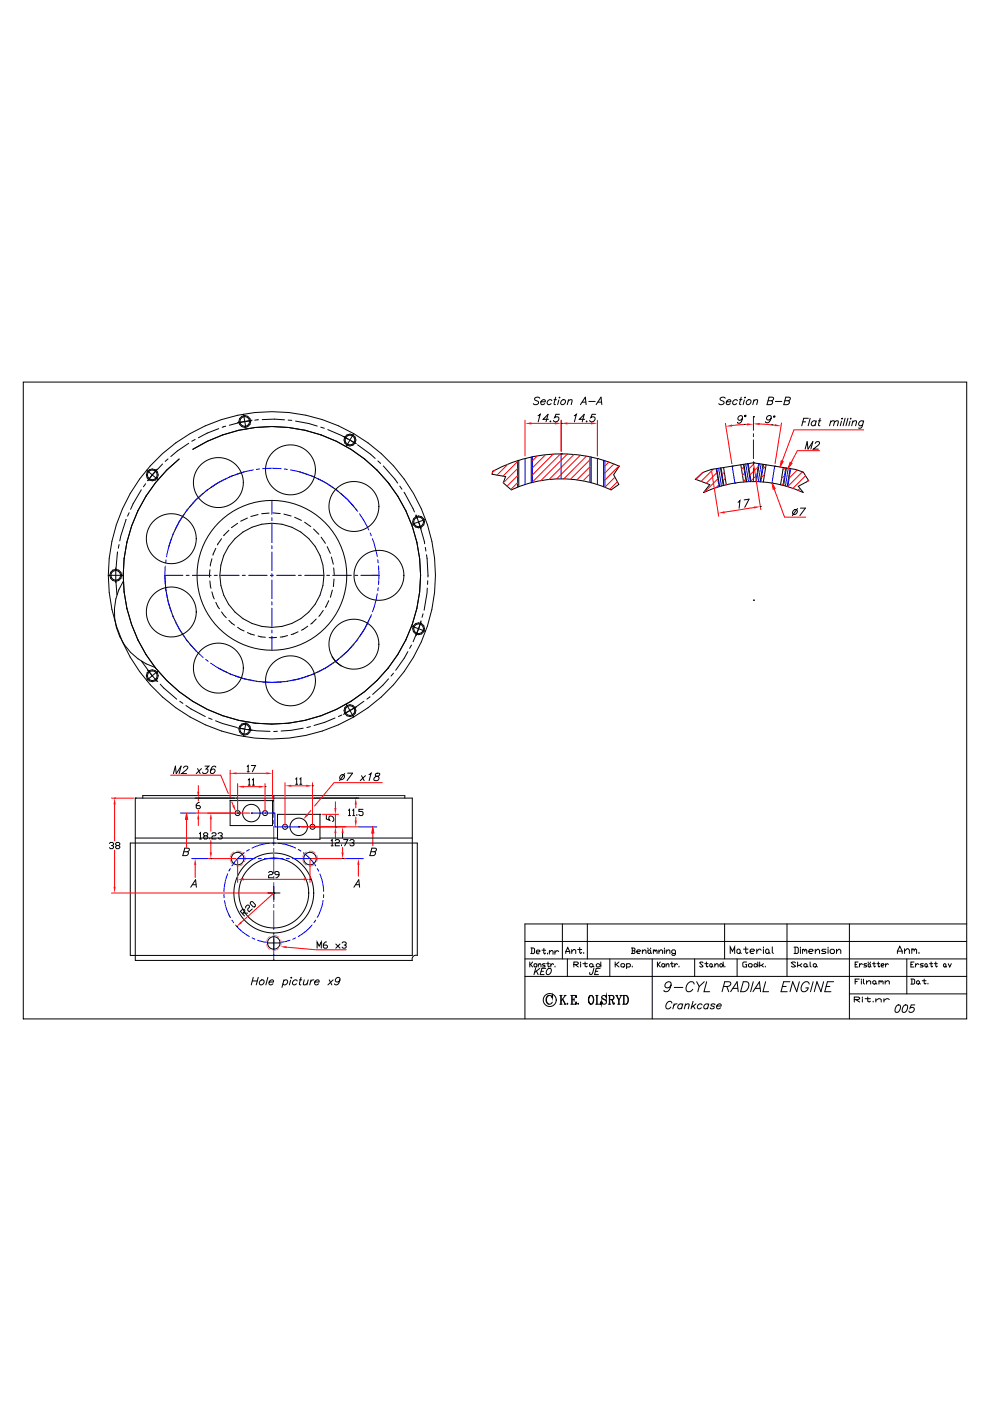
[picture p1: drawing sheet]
<svg xmlns="http://www.w3.org/2000/svg" width="210mm" height="297mm" viewBox="0 0 210 297" stroke-linecap="round" stroke-linejoin="round" font-family="sans-serif">
<g fill="none" stroke="#000" stroke-width=".21">
<path d="M4.9 81h200.1v135h-200.1zM31.1 99.7l2.4 2M33.3 99.5l-2 2.4M34.5 98.4l-2.2 2.3-.9 1.2M35.4 99.7l-2.4 2.6-2 2.9M35.6 97.3l-.6 .5M38 97.3l-2.6 2.4M40 94l-2.4 1.6-1.4 1.2M40.9 95.3a31.5 31.5 0 0 1 45.9 14.6 31.5 31.5 0 0 1-22.1 42.8M41.4 93.2l-.7 .3M46.4 90.9l-2.5 .9-1.8 1M47.9 90.3l-.8 .3"/>
<path d="M51.6 87.8l.6 3.1M53.3 89.2l-2.4 .3-2.3 .6M53.5 89.1l-3.1 .5M54.8 89l-.8 .1M55.6 88.9l2.6-.1 2.1 .2M61.1 89.1h.8M62.7 89.3l2.8 .5 1.8 .5M68 90.5l.8 .3M69.5 91.1l2.9 1.2 1.4 .8M72.9 92.5l2.7 1.6M74.5 93.5l.7 .4M75 91.9a34.7 34.7 0 0 0-52 30.1"/>
<path d="M75 91.9a34.7 34.7 0 0 1 0 60.1M75 91.9l-1.6 2.7M75.8 94.3l2.8 2 1 .9M80.2 97.7l.5 .5M81.3 98.8l3.1 3.6M24.9 117l-.3 3.9M25.3 115.4l-.2 .8M26.7 110.1l-1.3 4.6M26.7 110.1h.1M27.4 108.7l-.3 .7M30 103.8l-2.3 4.2M30.9 102.5l-.5 .7"/>
<path d="M31 105.2a31.6 31.6 0 0 0-4.9 16.8M44.9 118.4l-.3 1.6M45.8 116.2l-.6 1.5M47 114.2l-.9 1.3M48.5 112.4l-1.1 1.2M50.4 110.9l-1.3 .9M51.8 100a22.7 22.7 0 0 0-16.1 16.1M52.5 109.8l-1.5 .7M54.7 109.1l-1.5 .4M57.1 108.8l-1.6 .1M57.9 108.7l1.5 .2M60.2 109l1.6 .4"/>
<path d="M62.5 109.7l1.4 .6M63.5 100a22.8 22.8 0 0 1 12.2 8.1M64.6 110.7l1.3 .9M66.5 112.1l1.1 1.2M68.1 113.9l.9 1.3M69.4 115.9l.7 1.4M70.3 118.1l.4 1.5M82.4 102.4l.3 .4M84.8 103l.4 .7M85.7 104.3l2.2 4.2M88.2 109.3l.3 .7M88.3 109.2l1 2.9"/>
<path d="M88.8 110.7l1.3 4.6M90.2 116l.1 .8M90.3 110.1l-3 1.1M90.5 117.6l.3 4.7M23 122a34.7 34.7 0 0 0 52 30M23 122h3.1M24.6 120.4v3.1M24.6 120.9a1.04 1.04 0 0 0-1.1 1.1 1.04 1.04 0 0 0 1.1 1M24.6 120.9a1.04 1.04 0 0 1 1 1.1 1.04 1.04 0 0 1-1 1M24.6 123l.2 3.1M26.1 122a31.5 31.5 0 0 0 31.6 31.5M26.2 123.2a12.3 12.3 0 0 0 6.7 18.3"/>
<path d="M35 122a22.7 22.7 0 0 0 6.6 16M44.5 123.1l.2 1.6M44.5 120.8v1.5M44.9 125.5l.5 1.5M45.8 127.7l.7 1.4M47 129.7l1 1.2M48.5 131.5l1.2 1M50.4 133l1.4 .8M52.5 134.1l1.5 .5M54.7 134.8l1.6 .3M58.7 135.1l-1.6 .1M61 134.7l-1.6 .4"/>
<path d="M63.2 133.9l-1.4 .6M65.3 132.8l-1.4 .8M67.1 131.2l-1.2 1.1M68.6 129.4l-1 1.3M69.7 127.3l-.7 1.4M70.4 139.2l.9 1.1 1.1 .9M70.5 125.1l-.4 1.5M70.8 120.4l.1 1.6M70.8 122.7l-.1 1.6M78.6 130.7a22.7 22.7 0 0 1-32.3 10.9M78.8 122h1.6M86.5 138.1l-.8 1.4-1.8 2.6"/>
<path d="M87.3 136.7l-.4 .7M87.3 132.7l3 1.1M89.3 131.6l-1.7 4.4M89.3 131.8l-1 3M89.7 130.1l-.2 .8M90.6 124.7l-.6 4.6M90.7 123.1v.8M30 140.1l2.4 3.2M31.3 142l2 2.4M32.9 143.9l.5 .6M33.5 142.2l-2.4 2.1M34 145l3.5 3.2"/>
<path d="M38.1 148.7l.7 .4M39.4 149.5l4.1 2.4M44.3 152.2l.7 .3M45.7 152.8l1.5 .6 3 .8M50.4 154.3l3.1 .5M51 154.4l.8 .1M52.2 153l-.6 3.1M52.6 154.6l1.8 .3 2.9 .1M58.8 155l-.7 .1M64.3 154.4l-2.6 .4-2.1 .2M64.7 152.7l-3.5 .6-3.5 .2M65.9 154l-.8 .2"/>
<path d="M71.1 152.2l-2.2 .9-2.3 .7M72.5 151.6l-.7 .3M73.4 149.3l1.6 2.7M75.6 149.8l-2.7 1.6M77.2 148.7l-1.7 1.2-2.3 1.3M78.5 147.7l-.7 .5M82.4 143.9l-1.2 1.4-2.2 1.9M83.5 142.7l-.6 .6M28.7 169.2h58.8v33.3h-59.9v-23.8h60.9v23.8h-.4l-.5 .2-.2 .4 .1 .5h-58.8zM28.7 177.6h30.2M48.8 169.7h9v5.3h-9zM53.3 172.4h.1"/>
<path d="M58.1 168.6h-27.8v.6M58.9 172.6h9v5.3h-9zM63.4 175.3h.1M85.9 168.6v.6M56.8 199.9h2.6M56.8 189.3h2.6M58.1 188v2.6M58.1 198.6v2.6M111.3 199.6h93.7M119.3 195.9v7.4M124.6 195.9v7.4M153.7 195.9v7.4"/>
<path d="M166.9 195.9v11.1M180.2 195.9v20.1M205 195.9h-93.7v20.1M111.3 203.3h93.7M111.3 207h93.7M112.4 203.9v1.1M112.5 204.5l.5 .5M112.6 200.9l.6 .1 .2 .2v.8l-.2 .1h-.6M112.8 201v1.1M113 203.9l-.6 .6M113.4 204.3h.3l.2 .2-.2 .5h-.3l-.1-.2zM113.8 201.8h.6l.2-.2-.2-.2h-.4l-.2 .2v.4l.1 .2h.4"/>
<path d="M114.2 204.6l.4-.3 .1 .2v.5M114.2 204.3v.7M115 201.4h.7M115.4 201l-.1 1 .2 .2 .2-.2M115.6 204.3h-.4l-.2 .2 .2 .1h.3l.1 .2-.1 .2h-.5M115.9 204.3h.6M116.1 202v.2M116.2 203.9v.9l.2 .2 .1-.2M116.5 201.9l.4-.4h.2l.2 .2v.6M116.5 201.5v.8M116.8 204.3v.7M117.4 204.5l-.3-.2-.3 .3"/>
<path d="M117.7 201.5v.8M117.7 204.8v.2M118.5 201.7l-.4-.2-.4 .4M120 202.1v-.4l.4-.8 .4 .8v.4M120 201.7h.8M120.3 203.3v3.7M121.3 201.7l.4-.4h.2l.2 .2v.6M121.3 201.3v.8M121.7 204.5h.7l.3-.4-.3-.2h-.7v1.1M122 204.5l.7 .5M122.5 201.3h.9M123 200.9v1l.2 .2 .2-.2"/>
<path d="M123.1 203.9v.2M123.1 204.3v.7M123.6 204.3h1M123.8 201.9v.2M124.1 203.9v.9l.2 .2 .3-.2M125.1 204.5l.4-.2 .3 .2v.3l-.5 .2-.2-.2zM125.8 204.8l.2 .2M126.5 204.5l.5-.2 .4 .3-.7 .4-.2-.2zM127.4 203.9v1.1M129.3 203.3v3.7M130.5 203.9v1.1M130.7 204.5l.6 .5"/>
<path d="M131.3 203.9l-.6 .6h-.2M131.7 204.5l.2-.2h.4l.2 .2v.3l-.2 .2h-.4l-.2-.2zM132.9 204.5l.2-.2h.4l.2 .2v.3l-.2 .2h-.6M132.9 204.3v1M133.9 201h.6l.2 .2-.2 .3M134.1 204.8v.2M134.1 201.5h.4l.2 .4-.2 .2h-.6M134.1 201v1.1M135.1 201.7h.6l.2-.2-.2-.2h-.4l-.2 .2v.4l.2 .2h.4M136.3 201.7l.3-.4h.2l.2 .2v.6M136.3 201.3v.8M137.4 201.5l.4-.2 .2 .2v.4l-.4 .2-.2-.2z"/>
<path d="M137.4 201v.2M138 201v.2M138 201.9l.2 .2M138.3 203.3v12.7M138.6 201.5l.2-.2 .2 .4M138.6 201.3v.8M139 201.5l.2-.2 .2 .2v.6M139.4 203.9v1.1M139.6 204.5l.5 .5M139.8 201.7l.3-.4h.2l.2 .2v.6M139.8 201.3v.8M140.1 203.9l-.7 .6"/>
<path d="M140.5 204.3h.3l.2 .2-.2 .5h-.3l-.1-.2zM140.9 201v.2M140.9 201.3v.8M141.3 204.6l.4-.3 .2 .2v.5M141.3 204.3v.7M141.3 201.7l.4-.4h.2l.2 .2v.6M141.3 201.3v.8M142.2 204.3h.6M142.5 203.9v.9l.2 .2 .1-.2M143.1 204.3v.7M143.3 202.1h-.6l-.2-.2v-.4l.2-.2h.4l.2 .2v.8l-.2 .2h-.4l-.2-.2M143.7 204.5l-.3-.2-.3 .3"/>
<path d="M144 204.8v.2M147.3 203.3v3.7M149.1 204.1l-.2-.2h-.3l-.2 .2 .7 .7-.2 .2h-.3l-.2-.2M149.5 204.3h.7M149.8 203.9v.9l.2 .2 .2-.2M150.5 204.5l.4-.2 .2 .2v.3l-.4 .2-.2-.2zM151.1 204.8l.2 .2M151.6 204.6l.5-.3 .2 .2v.5M151.6 204.3v.7M152.7 204.5l.3-.2 .4 .3-.5 .4-.2-.2zM153.4 203.9v1.1M153.7 204.8v.2"/>
<path d="M154.9 202.1v-1.4l.5 1 .4-1v1.4M156.3 201.4l.5-.2 .2 .2v.5l-.5 .2-.2-.2zM156.3 203.3v3.7M157 201.9l.2 .2M157.7 201.2h.9M158.2 200.7v1.2l.2 .2 .2-.2M158.4 203.9h-.6l-.2 .2v.7l.2 .2h.6v-.5h-.2M158.8 204.5l.1-.2h.4l.2 .2v.3l-.2 .2h-.4l-.1-.2zM159.1 201.7h.7l.2-.3-.2-.2h-.5l-.2 .2v.5l.2 .2h.5M159.9 204.5l.4-.2 .4 .3-.6 .4-.2-.2zM160.5 201.2v.9M160.7 203.9v1.1"/>
<path d="M161.1 203.9v1.1M161.5 201.4l-.5-.2-.5 .5M161.5 204.6l.4 .4M161.9 204.3l-.4 .3h-.4M161.9 200.7v.3M161.9 201.2v.9M162.3 204.8v.2M162.4 201.4l.5-.2 .2 .2v.5l-.5 .2-.2-.2zM163.1 201.9l.2 .2M163.8 200.7v1.2l.2 .2M168.4 200.8h.7l.2 .2v.9l-.2 .2h-.7M168.7 200.8v1.3"/>
<path d="M168.7 204.1l-.2-.2h-.4l-.2 .2 .8 .7-.2 .2h-.4l-.2-.2M169.2 203.9v1.1M169.6 204.6l.5 .4M169.8 200.8v.2M169.8 201.2v.9M170.1 204.3l-.5 .3h-.4M170.2 201.5l.3-.3 .2 .5M170.2 201.2v.9M170.5 204.5l.5-.2 .2 .2v.3l-.5 .2-.2-.2zM170.7 201.5l.2-.3 .2 .3v.6M171.2 204.8l.2 .2M171.6 201.7h.7l.2-.2-.2-.3h-.5l-.2 .3v.4l.2 .2h.5"/>
<path d="M171.8 203.9v.9l.3 .2M172.5 204.5l.4-.2 .3 .2v.3l-.5 .2-.2-.2zM172.9 201.7l.5-.5h.2l.2 .3v.6M172.9 201.2v.9M173.2 204.8l.2 .2M175.2 201.2h-.7l-.2 .3 .2 .2h.5l.2 .2-.2 .2h-.7M175.6 200.8v.2M175.6 201.2v.9M176.1 201.5l.2-.3h.5l.2 .3v.4l-.2 .2h-.5l-.2-.2zM177.4 201.7l.5-.5h.2l.2 .3v.6M177.4 201.2v.9M180.2 210.7h24.8"/>
<path d="M181.2 211.9h.9l.2-.2v-.2l-.2-.1h-.9v1M181.4 204.5h.3M181.4 208.1h.4M181.5 211.9l.8 .5M182 203.9h-.6v1.1h.6M182.3 207.5h-.9v1.1M182.3 204.3v.7M182.7 207.5v.2M182.7 207.9v.7M182.9 211.4v.1M182.9 211.7v.7M182.9 204.5l-.3-.2-.3 .3"/>
<path d="M183.1 207.5v.9l.3 .2M183.5 211.7h1.1M183.8 208.2l.7-.3 .2 .2v.5M183.8 207.9v.7M183.8 204.3h-.4l-.2 .2 .6 .3-.1 .2h-.5M184.1 211.4v.8l.2 .2 .3-.2M184.2 203.9v.2M184.3 204.3l.3 .2-.1 .5-.3-.2zM184.6 203.9v.2M184.6 204.8l.2 .2M185.1 204.3h.6M185.1 208.1l.5-.2 .2 .2v.3l-.5 .2-.2-.2z"/>
<path d="M185.2 212.2v.2M185.4 203.9v.9l.1 .2 .2-.2M185.8 212.1l.5-.4h.3l.3 .2v.5M185.8 211.7v.7M185.8 208.4l.2 .2M186 204.3h.6M186.3 203.9v.9l.1 .2 .2-.2M186.4 208.1l.3-.2 .2 .3M186.4 207.9v.7M186.9 208.1l.2-.2 .2 .2v.5M186.9 204.6h.5l.1-.1-.1-.2h-.3l-.2 .2v.3l.2 .2h.3M187.5 211.7v.7"/>
<path d="M187.8 208.2l.6-.3 .2 .2v.5M187.8 207.9v.7M187.8 204.3v.7M188.4 204.5l-.3-.2-.3 .3M188.6 211.9l-.5-.2-.6 .4M190.3 202.1v-.5l.6-1 .5 1v.5M190.3 201.6h1.1M191.9 201.6l.5-.5h.2l.3 .3v.7M191.9 201.1v1M192.3 203.3v7.4M193.2 207.5h.6l.2 .2v.7l-.2 .2h-.6M193.2 204.5h.3"/>
<path d="M193.4 201.4l.3-.3 .2 .3v.2M193.4 201.1v1M193.4 207.5v1.1M193.9 203.9h-.7v1.1h.7M193.9 201.4l.3-.3 .2 .3v.7M194.2 204.3v.7M194.4 208.1l.4-.2 .2 .2v.3l-.4 .2-.2-.2zM194.9 204.5l-.4-.2-.3 .3M194.9 201.9v.2M195 208.4l.2 .2M195.6 207.9h.8M195.8 204.3h-.4l-.2 .2 .6 .3-.1 .2h-.5"/>
<path d="M196 207.5v.9l.2 .2 .2-.2M196.3 204.3l.4 .2-.2 .5-.3-.2v-.3zM196.7 204.8l.1 .2M196.8 208.4v.2M197.2 204.3h.6M197.5 203.9v.9l.2 .2 .1-.2M198.2 204.3h.6M198.5 203.9v.9l.1 .2 .2-.2M200.3 204.3l.3 .2-.1 .5-.4-.2zM200.6 204.8l.2 .2M201.1 204.3l.4 .7 .3-.7"/>
<circle cx="51.9" cy="89.3" r="1.26"/>
<circle cx="51.9" cy="89.3" r="1.04"/>
<circle cx="74.2" cy="93.3" r="1.26"/>
<circle cx="74.2" cy="93.3" r="1.04"/>
<circle cx="32.3" cy="100.7" r="1.04"/>
<circle cx="32.3" cy="100.7" r="1.26"/>
<circle cx="88.8" cy="110.6" r="1.04"/>
<circle cx="88.8" cy="110.6" r="1.26"/>
<circle cx="24.6" cy="122" r="1.27"/>
<circle cx="57.7" cy="122" r="11"/>
<circle cx="88.8" cy="133.3" r="1.04"/>
<circle cx="88.8" cy="133.3" r="1.27"/>
<circle cx="32.3" cy="143.2" r="1.04"/>
<circle cx="32.3" cy="143.2" r="1.26"/>
<circle cx="51.9" cy="154.6" r="1.04"/>
<circle cx="51.9" cy="154.6" r="1.26"/>
<circle cx="74.2" cy="150.6" r="1.26"/>
<circle cx="74.2" cy="150.6" r="1.04"/>
<circle cx="50.4" cy="172.4" r=".53"/>
<circle cx="53.3" cy="172.4" r="1.85"/>
<circle cx="56.2" cy="172.4" r=".53"/>
<circle cx="60.5" cy="175.3" r=".53"/>
<circle cx="63.4" cy="175.3" r="1.85"/>
<circle cx="66.3" cy="175.3" r=".53"/>
<circle cx="50.4" cy="182" r="1.33"/>
<circle cx="58.1" cy="199.9" r="1.32"/>
<circle cx="58.1" cy="189.3" r="8.5"/>
<circle cx="58.1" cy="189.3" r="7.4"/>
<circle cx="65.8" cy="182" r="1.32"/>
</g>
<g fill="none" stroke="#00f" stroke-width=".21">
<path d="M57.1 178.8l-1.5 .2-2.2 .8M57.7 178.7h.7M58.1 173.9v.6M58.1 175.2v4M58.1 179.8v.7M59 178.8l1.6 .2 2.1 .8M85.9 168.6h-27.8v4.6M47.5 189.6v.7M47.6 190.9l.4 1.7 .9 1.9M48.3 185.3l-.5 1.6-.3 2.1M48.9 184.1l-.3 .6M49.2 195.1l.4 .5"/>
<path d="M50 196.1l1.2 1.3 1.7 1.1M51.8 180.8l-1.2 1-1.4 1.8M52.9 180.1l-.6 .3M53.5 198.8l.5 .3M54.6 199.3l1.9 .5M58.1 181.2v3.9M58.1 185.8v.7M58.1 187.1v4M58.1 191.7v.7M58.1 193.1v3.9M58.1 197.7v.7M58.1 199v4.6"/>
<path d="M61.5 199.3l-1.8 .5M62.7 198.8l-.6 .3M63.3 180.1l.5 .3M64.3 180.8l1.3 1 1.4 1.8M66.2 196.1l-1.3 1.3-1.6 1.1M67 195l-.4 .6M67.3 184.1l.3 .6M67.9 185.2l.5 1.7 .3 2.1M68.5 190.9l-.4 1.7-.8 1.9M68.7 189.6l-.1 .7"/>
</g>
<g fill="none" stroke="#f0f" stroke-width=".21">
<path d="M48.8 182.3l.3 .6 .5 .5M49.6 180.6l-.5 .5-.3 .6M50.2 180.4l.7 .1 .6 .3M51.5 183.2l-.6 .3-.7 .1M51.8 181.4l.2 .6-.2 .6M57.3 198.5l-.5 .5-.3 .6M57.9 198.3l.7 .1 .5 .3M59.5 199.2l.2 .7-.2 .6M64.2 182.3l.3 .6 .5 .5M65 180.6l-.5 .5-.3 .6M65.6 180.4l.6 .1 .6 .3M66.8 183.2l-.6 .3-.6 .1"/>
<path d="M67.2 181.4l.1 .6-.1 .6M56.5 200.2l.3 .6 .5 .5M59.1 201.1l-.5 .3-.7 .1"/>
</g>
<path d="M51 195.3l.3 .4-1.1 .7z" fill="#f00"/>
<path d="M48.8 163.3v6.1M50.1 163.9h6.4M57.8 163.3v6.1M58.1 189.3l-6.9 6.2" fill="none" stroke="#f00" stroke-width=".21"/>
<g fill="none" stroke="#000" stroke-width=".21">
<path d="M50.2 196.4h.1M51.4 193.7l.5-.5-.1-.4-.3-.1-.5 .5 .9 1M51.6 193.5l.9 .1M52.1 192.5v-.3l.4-.3h.3l.1 .4-.3 .3-.1 .4 .3 .3 .7-.6M53.1 191.3l.5-.2 .6 .7v.3l-.5 .1-.6-.6zM58.1 189.3h.1"/>
<circle cx="61.6" cy="99.6" r="5.3"/>
<circle cx="36.3" cy="114.2" r="5.3"/>
<circle cx="46.3" cy="102.3" r="5.3"/>
<circle cx="75.1" cy="107.4" r="5.3"/>
<circle cx="36.3" cy="129.7" r="5.3"/>
<circle cx="75.1" cy="136.6" r="5.3"/>
<circle cx="80.4" cy="122" r="5.3"/>
<circle cx="46.3" cy="141.6" r="5.3"/>
<circle cx="61.6" cy="144.3" r="5.3"/>
</g>
<g fill="none" stroke="#00f" stroke-width=".21">
<path d="M53.7 99.6l-3.8 1M55 99.4l-.6 .1M59.6 99.3h-3.9M60.3 99.4l.7 .1M61.6 99.6l3.8 1M35.1 120v4M35.2 118.7l-.1 .6M36.3 114.2l-1 3.8M36.8 113l-.2 .6M39.1 109l-2 3.4M39.9 107.9l-.4 .5M43.1 104.6l-2.8 2.8"/>
<path d="M44.1 103.8l-.5 .4M48.1 101.4l-3.5 2M49.3 100.9l-.6 .2M66 100.9l.7 .2M67.3 101.4l3.4 2M71.2 103.7l.5 .5M72.3 104.6l2.8 2.8M75.5 107.9l.4 .5M76.3 108.9l1.9 3.5M78.5 113l.3 .6M79 114.2l1 3.8M80.1 118.7l.1 .6"/>
<path d="M80.3 120l.1 2M35 122h3.8M35.1 124.6l.1 .7M35.3 125.9l1.1 3.8M36.6 130.4l.2 .6M37.1 131.6l2 3.4M39.5 122h.6M39.5 135.5l.4 .5M40.3 136.6l2.8 2.8M40.8 122h4M43.6 139.8l.5 .4M45.4 122h.7"/>
<path d="M46.8 122h3.9M51.4 122h.6M52.7 122h4M57.3 122h.7M58.7 122h3.9M63.3 122h.7M64.6 122h4M69.3 122h.6M70.6 122h3.9M71.8 139.7l-.6 .4M75.1 136.5l-2.8 2.8M75.2 122h.7"/>
<path d="M75.9 135.5l-.4 .5M76.5 122h3.9M78.3 131.5l-2 3.5M78.8 130.3l-.3 .6M80 125.9l-1 3.8M80.2 124.6l-.1 .6M80.4 122l-.1 1.9M44.7 140.6l3.4 1.9M48.7 142.8l.6 .3M49.9 143.3l3.9 1M54.4 144.4l.7 .1M59.7 144.6h-4"/>
<path d="M61 144.4l-.7 .1M65.5 143.3l-3.9 1M66.7 142.8l-.6 .2M70.7 140.5l-3.4 2"/>
</g>
<g fill="#f00">
<path d="M56.5 163.7l1.3 .2-1.3 .2z"/>
<path d="M48.8 163.9l1.3-.2v.4z"/>
</g>
<path d="M48.8 169.7h.1M52.4 162.5l.2-.2v1.3M52.4 163.6h.5M53.3 162.3h.9l-.7 1.3M57.8 169.7h.1" fill="none" stroke="#000" stroke-width=".21"/>
<path d="M48.8 163.9h.1M50.4 166.1v5.9M51.7 166.8h3.2M56.2 166.1v5.9" fill="none" stroke="#f00" stroke-width=".21"/>
<g fill="#f00">
<path d="M50.4 166.8l1.3-.3v.5z"/>
<path d="M54.9 166.5l1.3 .3-1.3 .2z"/>
</g>
<path d="M50.4 172.4h.1M52.6 165.3l.3-.2v1.3M52.6 166.4h.5M53.5 165.3l.3-.2v1.3M53.5 166.4h.5M56.2 172.4h.1M56.2 166.8h.1" fill="none" stroke="#000" stroke-width=".21"/>
<path d="M60.5 165.9v9M61.8 166.6h3.2M66.3 165.9v9" fill="none" stroke="#f00" stroke-width=".21"/>
<g fill="#f00">
<path d="M60.5 166.6l1.3-.2v.4z"/>
<path d="M65 166.4l1.3 .2-1.3 .2z"/>
</g>
<path d="M60.5 175.3h.1M62.7 165.1l.2-.2v1.3M62.7 166.2h.4M63.6 165.1l.2-.2v1.3M63.6 166.2h.4M66.3 175.3h.1M66.3 166.6h.1" fill="none" stroke="#000" stroke-width=".21"/>
<path d="M44.1 172.4h8.9M44.7 173.7v2.5M44.7 178.2v2.5M44.1 182h6" fill="none" stroke="#f00" stroke-width=".21"/>
<g fill="#f00">
<path d="M44.7 172.4l.2 1.3h-.4z"/>
<path d="M44.5 180.7h.4l-.2 1.3z"/>
</g>
<path d="M42.3 176.7l.2-.2v1.3M42.3 177.8h.4M43.4 177.2l-.2-.2 .2-.5h.4l.3 .2-.3 .5h-.4l-.2 .2 .2 .4h.4l.3-.2-.3-.4M44.5 177.6v.2M44.9 176.7l.3-.2h.4l.2 .2-.2 .5h-.4l-.3 .2v.4h.9M46.3 176.7l.2-.2h.4l.2 .2-.2 .5h-.2M46.9 177.2l.2 .2-.2 .4h-.4l-.2-.2M53.3 172.4h.1M66.9 169.2h9.2M44.7 182h.1M50.4 182h.1" fill="none" stroke="#000" stroke-width=".21"/>
<path d="M66.6 175.3h9.5M75.5 170.5v.7M75.5 173.2v.7" fill="none" stroke="#f00" stroke-width=".21"/>
<g fill="#f00">
<path d="M75.2 173.9h.5l-.2 1.4z"/>
<path d="M75.5 169.2l.2 1.3h-.5z"/>
</g>
<path d="M66.3 175.3h.1M66.5 169.2h.1M72.7 176.6v1M73.9 171.8l.2-.2v1.3M73.9 172.9h.5M74.8 171.8l.2-.2v1.3M74.8 172.9h.4M75.5 169.2h.1M75.7 172.7v.2M77 171.6h-.9v.4h.7l.2 .2v.5l-.2 .2h-.5l-.2-.2" fill="none" stroke="#000" stroke-width=".21"/>
<path d="M63.7 175.3h9.6M72.7 179.6v1.1M66.1 182h7.2" fill="none" stroke="#f00" stroke-width=".21"/>
<g fill="#f00">
<path d="M72.7 175.3l.2 1.3h-.5z"/>
<path d="M72.4 180.7h.5l-.2 1.3z"/>
</g>
<path d="M63.4 175.3h.1M70.2 178.2l.3-.2v1.3M70.2 179.3h.5M71.1 178.2l.2-.2h.5l.2 .2-.2 .4h-.5l-.2 .3v.4h.9M72.4 179.1v.2M72.9 178h.9l-.7 1.3M74.2 178.2l.2-.2h.5l.2 .2-.2 .4h-.3M74.9 178.6l.2 .3-.2 .4h-.5l-.2-.2M65.8 182h.1M72.7 182h.1" fill="none" stroke="#000" stroke-width=".21"/>
<path d="M50.4 182.3v4.8M51.7 186.4h12.7M65.8 182.3v4.8" fill="none" stroke="#f00" stroke-width=".21"/>
<g fill="#f00">
<path d="M50.4 186.4l1.3-.2v.4z"/>
<path d="M64.4 186.2l1.4 .2-1.4 .2z"/>
</g>
<path d="M50.4 182h.1M57 185l.2-.3h.4l.3 .3-.3 .4h-.4l-.2 .2v.5h.9M59.2 185.4h-.7l-.2-.2 .2-.5h.5l.2 .3v.6l-.5 .5h-.2M65.8 182h.1M65.8 186.4h.1" fill="none" stroke="#000" stroke-width=".21"/>
<path d="M23.6 169.2h4.8M24.3 170.5v7.7M23.6 189.3h34.1M24.3 180.2v7.8" fill="none" stroke="#f00" stroke-width=".21"/>
<g fill="#f00">
<path d="M24.1 188h.4l-.2 1.3z"/>
<path d="M24.3 169.2l.2 1.3h-.4z"/>
</g>
<path d="M23.2 178.8l.2-.2h.5l.2 .2v.2l-.5 .2M23.9 179.2l.2 .3-.2 .4h-.5l-.2-.2M24.7 179.2l-.2-.2 .2-.4h.5l.2 .2-.2 .4h-.5l-.2 .3 .2 .4h.5l.2-.2-.2-.5M28.7 169.2h.1M41.4 169.2h8.4M58.1 189.3h.1" fill="none" stroke="#000" stroke-width=".21"/>
<path d="M24.3 169.2h.1M41.4 172.4h8.7M42.1 166.5v1.4M42.1 169.2v.6M42.1 171.8v.6M42.1 173.7v1.3" fill="none" stroke="#f00" stroke-width=".21"/>
<g fill="#f00">
<path d="M42.1 172.4l.2 1.3h-.5z"/>
<path d="M41.8 167.9h.5l-.2 1.3z"/>
</g>
<g fill="none" stroke="#000" stroke-width=".21">
<path d="M42.1 169.2h.1M42.3 170.1h-.2l-.5 .4v.7l.2 .2h.5l.2-.2-.2-.4h-.7M50.1 169.2h.1M50.4 172.4h.1"/>
<circle cx="57.7" cy="122" r="15.9"/>
</g>
<g fill="none" stroke="#00f" stroke-width=".21">
<path d="M57.7 106.2v2.9M57.7 109.7v.7M57.7 111v4M57.7 115.7v.6M57.7 117v4M57.7 121.6v.7M57.7 122.9v4M57.7 127.6v.6M57.7 128.9v4M57.7 133.5v.7M57.7 134.9v2.8M40.6 182h3.5"/>
<path d="M50.4 182h3.7M54.8 182h.6M56.1 182h4M60.7 182h.7M62 182h3.8M73.3 182h3.8"/>
</g>
<path d="M41.4 182l.2 1.3h-.4z" fill="#f00"/>
<path d="M41.4 183.3v2.7" fill="none" stroke="#f00" stroke-width=".21"/>
<path d="M76 182l.2 1.3h-.4z" fill="#f00"/>
<path d="M76 183.3v2.4" fill="none" stroke="#f00" stroke-width=".21"/>
<g fill="none" stroke="#000" stroke-width=".21">
<path d="M40.4 188.1l1.1-1.6 .2 1.6M40.8 187.5h.8M69.2 199.7h-.2l-.4 .4v.7l.2 .2h.4l.3-.4-.3-.3h-.6M72.6 199.9l.2-.2h.4l.2 .2v.2l-.4 .2M75.1 188.1l1-1.6 .2 1.6M75.4 187.5h.8M53.5 207.9h1.1M53.7 207.2l-.4 1.6M54.8 207.2l-.4 1.6M55.2 207.9a.47 .47 0 0 1 .7-.1 .47 .47 0 0 1 0 .7l-.2 .2a.41 .41 0 0 1-.6 0 .41 .41 0 0 1-.1-.5zM56.8 207.2l-.4 1.6M57.1 208.2h.9v-.2a.5 .5 0 0 0-.8 0 .5 .5 0 0 0 .3 .8l.4-.3"/>
<path d="M60.2 207.9a.47 .47 0 0 1 .7-.1 .47 .47 0 0 1-.1 .7l-.2 .2a.41 .41 0 0 1-.6-.2M60.2 207.7l-.4 1.6M61.6 207.8l-.2 1M61.7 207.3h.2zM63 207.9a.56 .56 0 0 0-.8 0 .56 .56 0 0 0 .1 .9l.6-.3M63.5 207.7h.5M63.9 207.2l-.4 1.3v.2l.3 .1M64.5 207.7l-.1 1 .3 .1 .5-.3M65.4 207.7l-.3 1.1M66 207.7l-.3 1.1M66.6 207.7l-.4 .1-.3 .4M66.8 208.2h.9v-.2a.5 .5 0 0 0-.8 0 .5 .5 0 0 0 .3 .8l.4-.3"/>
<path d="M67.3 201v-1.3l.4 .9 .4-.9v1.3M69.8 207.7l.6 1.1M70.7 207.7l-1.1 1.1M71.2 200.1l.9 .9M72.1 207.7a.48 .48 0 0 1-.5 .5 .48 .48 0 0 1-.5-.6l.4-.3h.5a.95 .95 0 0 1 0 1 .95 .95 0 0 1-1 .4v-.2M72.1 200.1l-.9 .9M73.2 200.3l.2 .3-.2 .4h-.4l-.2-.2"/>
</g>
<path d="M59.5 200.7l1.3-.1v.4z" fill="#f00"/>
<path d="M39.6 172.4l.2 1.3h-.4zM60.8 200.8l6.1 .5h6.5" fill="none" stroke="#f00" stroke-width=".21"/>
<path d="M131.4 98.8a30.4 30.4 0 0 0-26.9 1.1M108.4 103.8a25.1 25.1 0 0 1 21.2 0M149.2 104.4a25.1 25.1 0 0 1 21.2 0" fill="none" stroke="#000" stroke-width=".21"/>
<path d="M119 96.2v5.3M38.3 172.4h3.1M53.3 172.4h5v2.9h5.1M76.1 175.3h3.8" fill="none" stroke="#00f" stroke-width=".21"/>
<path d="M39.6 172.4l.2 1.3h-.4z" fill="#f00"/>
<path d="M39.6 173.7v5.9M79.1 175.3l.2 1.3h-.4z" fill="none" stroke="#f00" stroke-width=".21"/>
<path d="M79.1 175.3l.2 1.3h-.4z" fill="#f00"/>
<g fill="none" stroke="#f00" stroke-width=".21">
<path d="M104.9 99.7l-.5 .5M107.7 98.4l-2.3 2.3M109.8 99.3l-3 3.1M109.8 97.8l-3.1 3.1M111.4 89.1v7.6M112.7 89.7h5M114 96.7l-1.1 1M115.7 96.4l-2.8 2.8M117.3 96.3l-4.4 4.4M118.9 96.2l-6 6M119 89.1v6.6M120.3 96.3l-5.6 5.6"/>
<path d="M121.7 96.3l-5.3 5.4M123.1 96.5l-5 5M124.4 96.7l-4.8 4.8M125.1 97.5l-4.1 4.1M125.1 99l-2.8 2.7M129.1 97.9l-.8 .9M130.2 98.3l-1.9 2M131.3 98.8l-3 3M109.8 102.3l-1.5 1.5M109.8 100.8l-2.2 2.3M125.1 100.5l-1.5 1.4M125.1 102l-.2 .2"/>
<path d="M130.4 101.1l-2.1 2.2M131 102.1l-1.6 1.6M79.1 176.6v2.7"/>
</g>
<path d="M104.5 99.9l-.1 .6 2.8 .5-.5 1.4 1.7 1.4M110 97.6v5.6M112.7 96.9v5.4M125.4 96.9v5.4M128 97.6v5.6M131.4 98.8l-1.2 1.8 1.1 2.1-1.7 1.1M39 180.5l.9 .1v.5l-.4 .3h-.7l.4-1.6h.7l.2 .1v.3l-.4 .3M78.7 180.5h.7l.3 .3-.3 .5-.9 .1 .4-1.6h.7l.2 .1v.3l-.4 .3" fill="none" stroke="#000" stroke-width=".21"/>
<path d="M109.8 97.7v5.6M111.4 97.2v5.5M112.9 96.8v5.4M125.1 96.8v5.4M126.7 97.2v5.5M128.3 97.7v5.6" fill="none" stroke="#00f" stroke-width=".21"/>
<g fill="#f00">
<path d="M111.4 89.7l1.3-.2v.5z"/>
<path d="M117.7 89.5l1.3 .2-1.3 .3z"/>
</g>
<path d="M111.4 97.2h.1M114.1 88.1l.5-.3-.4 1.6M116.3 88.9h-1.1l1-1.1-.4 1.6M116.7 89.3h.1zM118.7 87.8h-.8l-.2 .7a.53 .53 0 0 1 .8 0 .53 .53 0 0 1-.3 .8l-.5 .1-.3-.3M119 96.2h.1M119 89.7h.1" fill="none" stroke="#000" stroke-width=".21"/>
<path d="M119 89.1v6.6M120.4 89.7h5M126.7 89.1v7.6" fill="none" stroke="#f00" stroke-width=".21"/>
<g fill="#f00">
<path d="M125.4 89.5l1.3 .2-1.3 .3z"/>
<path d="M119 89.7l1.4-.2v.5z"/>
</g>
<g fill="none" stroke="#000" stroke-width=".21">
<path d="M114.5 84.4a.59 .59 0 0 0-.7-.2 .59 .59 0 0 0-.4 .5l.7 .4a.57 .57 0 0 1-.3 .7 .57 .57 0 0 1-.7-.2M114.7 85.2h.9l.1-.2a.5 .5 0 0 0-.9 0 .5 .5 0 0 0 .4 .8l.3-.2M117.1 85a.56 .56 0 0 0-.9-.1 .56 .56 0 0 0 .1 .9l.6-.2M117.5 84.7h.5M117.9 84.2l-.4 1.3v.2l.3 .1M118.5 84.8l-.2 1M118.6 84.3h.2zM119 96.2h.1M119 89.7h.1M119.1 85a.47 .47 0 0 1 .7-.2 .47 .47 0 0 1 0 .8 .47 .47 0 0 1-.8 .1 .47 .47 0 0 1 .1-.7zM120.5 85l.5-.3 .3 .1-.2 1M120.6 84.7l-.3 1.1"/>
<path d="M121.8 88.1l.5-.3-.5 1.6M123.1 85.8l1-1.6 .2 1.6M123.5 85.2h.7M124 88.9h-1.1l1-1.1-.4 1.6M124.3 89.3h.2zM124.9 85.1h1.3M126.3 87.8h-.7l-.3 .7a.53 .53 0 0 1 .9 0 .53 .53 0 0 1-.3 .8l-.5 .1-.3-.3M126.4 85.8l1.1-1.6 .2 1.6M126.7 97.2h.1M126.8 85.2h.8M152 99.3l.6 3.8M152.8 99.2l.6 3.7"/>
<path d="M153.5 99.1l.6 3.6M157.1 98.5l.6 3.7M157.8 98.4l.6 3.7M158.6 98.3l.6 3.8M161 98.3l-.6 3.8M161.8 98.4l-.6 3.7M162.5 98.5l-.6 3.7M166.1 99.1l-.5 3.6M166.8 99.2l-.6 3.7M167.6 99.3l-.6 3.8M149.2 104.4l1.3-1.7-3-1.1 1.5-1.4 1.9-.7 8.9-1.4 8.9 1.4 1.7 .6 1.1 1.8-2.2 1.2 1.1 1.3"/>
</g>
<g fill="none" stroke="#00f" stroke-width=".21">
<path d="M151.9 99.3l.6 3.9M152.4 99.3l.6 3.7M153 99.2l.5 3.7M155.3 98.8l.6 3.6M157.7 98.4l.5 3.7M158.2 98.4l.6 3.7M158.7 98.3l.6 3.8M159.8 88.3v2.9M159.8 91.9v.7M159.8 93.2v4M159.8 97.9v.6M159.8 99.2v2.9"/>
<path d="M160.9 98.3l-.6 3.8M161.4 98.4l-.6 3.7M162 98.4l-.6 3.7M164.3 98.8l-.6 3.6M166.7 99.2l-.6 3.7M167.2 99.3l-.6 3.7M167.7 99.3l-.6 3.9"/>
</g>
<g fill="none" stroke="#f00" stroke-width=".21">
<path d="M151.3 99.4l-2.6 2.6M153.1 99.2l-.1 .1M153.9 89.7l1.3 8.6M157.7 99l-.4 .5M158.5 89.9l-3.2 .3M160.1 98.1l-1.2 1.3M160.8 98.9l-1.7 1.8M162.4 98.8l-.6 .6M166.6 99.2l-.5 .5M167.9 99.4l-.2 .1M169.1 99.6l-1.7 1.7M149.1 100.1l-1.5 1.5"/>
<path d="M152 100.2l-2.2 2.2M152.2 101.5l-2.8 2.8M152.5 102.8l-.6 .6M153.6 100.1l-.4 .5M153.8 101.4l-.4 .5M154 102.7v.1M158 100.3l-.5 .4M158.2 101.6l-.5 .4M160.5 100.7l-1.2 1.2M162.2 100.6l-.7 .6M166.1 102.6l-.2 .2M166.4 100.8l-.6 .7"/>
<path d="M169.7 103.5l-.4 .4M170.2 100l-3.1 3.1M170.4 104.4h-.1M170.9 100.8l-2.7 2.7M171.4 101.8l-.4 .4"/>
</g>
<g fill="#f00">
<path d="M158.5 89.7l1.3 .2-1.3 .3z"/>
<path d="M154 90.4l1.3-.4v.4z"/>
</g>
<g fill="none" stroke="#000" stroke-width=".21">
<path d="M155.3 98.8h.1M157.5 88.6l-.6 .5a.52 .52 0 0 1-.3-.8 .52 .52 0 0 1 .9 0v.3a1.01 1.01 0 0 1-.8 1.1l-.3-.2M157.9 90h.1M159.8 88.3h.1M155.9 102.4h.1M159.8 127.2h.1"/>
<circle cx="158.1" cy="88.2" r=".15"/>
</g>
<path d="M161.1 89.9l3.2 .2M165.8 89.7l-1.4 8.6" fill="none" stroke="#f00" stroke-width=".21"/>
<g fill="#f00">
<path d="M164.4 89.9l1.3 .4h-1.4z"/>
<path d="M159.8 89.8l1.3-.1v.4z"/>
</g>
<g fill="none" stroke="#000" stroke-width=".21">
<path d="M153.8 84.4a.59 .59 0 0 0-.6-.2 .59 .59 0 0 0-.4 .5l.7 .4a.57 .57 0 0 1-.3 .7 .57 .57 0 0 1-.7-.2M154.1 85.2h.9v-.2a.5 .5 0 0 0-.8 0 .5 .5 0 0 0 .3 .8l.4-.2M156.4 85a.56 .56 0 0 0-.8 0 .56 .56 0 0 0 .1 .8l.5-.2M156.9 84.7h.5M157.2 84.2l-.3 1.3v.2l.3 .1M157.9 84.8l-.3 1M158 84.3h.1zM158.5 85a.47 .47 0 0 1 .7-.2 .47 .47 0 0 1-.1 .8 .47 .47 0 0 1-.7 .1 .47 .47 0 0 1 .1-.7zM159.8 88.3h.1M159.9 85l.4-.3 .4 .1-.2 1M159.9 84.7l-.2 1.1M162.9 85h.9v.5l-.4 .3h-.7l.4-1.6h.7l.3 .1v.3l-.5 .4"/>
<path d="M163.6 88.6a.48 .48 0 0 1-.6 .5 .48 .48 0 0 1-.4-.6l.4-.4 .5 .1a.96 .96 0 0 1-.1 1 .96 .96 0 0 1-1 .3v-.1M163.7 90.1h.1M164.3 98.8h.1M164.5 85.1h1.3M166.5 85h.9v.5l-.5 .3h-.7l.5-1.6h.7l.2 .1-.1 .5-.4 .2M163.7 102.4h.1M159.8 127.2h.1"/>
<circle cx="164.2" cy="88.3" r=".15"/>
</g>
<path d="M167.6 98l.4 .2-.8 1.1z" fill="none" stroke="#f00" stroke-width=".21"/>
<path d="M167.6 98l.4 .2-.8 1.1z" fill="#f00"/>
<path d="M173.8 95.5h-4.7l-1.3 2.6M163.7 102.4l.7 1.2-.4 .1z" fill="none" stroke="#f00" stroke-width=".21"/>
<g fill="none" stroke="#000" stroke-width=".21">
<path d="M170.8 95.2l.4-1.6 .2 1.6 1-1.6-.4 1.6M172.9 94a.49 .49 0 0 1 .5-.4 .49 .49 0 0 1 .4 .3l-.3 .5-1 .8h1.1M142.3 208.8a.66 .66 0 0 1-.6 .6 .66 .66 0 0 1-.7-.6 .66 .66 0 0 1 .7-.7 .66 .66 0 0 1 .6 .7 1.34 1.34 0 0 1-1.1 1.4l-.3-.1-.1-.2M142.5 212.6a.62 .62 0 0 0-.7-.3 .62 .62 0 0 0-.5 .6l-.1 .4a.55 .55 0 0 0 .4 .6 .55 .55 0 0 0 .7-.4M143 212.8l-.3 1.1M143 209.3h1.8M143.6 212.8l-.4 .1-.3 .4M144.8 213a.56 .56 0 0 0-.9 0 .56 .56 0 0 0 .1 .9l.6-.3M144.8 212.8l-.3 1.1M145.3 213.1l.5-.3 .4 .1-.2 1M145.4 212.8l-.3 1.1M147 212.3l-.4 1.6"/>
<path d="M147 213.3l.4 .6M147.2 208.6l-.2-.4a1.25 1.25 0 0 0-1.2 .4 1.25 1.25 0 0 0-.2 1.3l.1 .2a.86 .86 0 0 0 1.2-.4M147.6 212.8l-.9 .8M147.8 208.1l.5 1-.3 1.1M148.9 213a.56 .56 0 0 0-.8 0 .56 .56 0 0 0 .1 .9l.6-.3M149.4 208.1l-1.1 1M149.9 208.1l-.6 2.1h1.2M150.3 213a.56 .56 0 0 0-.9 0 .56 .56 0 0 0 .1 .9l.6-.3M150.3 212.8l-.2 1.1M151.6 213a.42 .42 0 0 0-.4-.2 .42 .42 0 0 0-.4 .4l.7 .2-.1 .4a.47 .47 0 0 1-.8-.2M152 213.3h.9l.1-.2a.5 .5 0 0 0-.9 0 .5 .5 0 0 0 .4 .8l.3-.3M153.5 209.1h.9a.65 .65 0 0 0 .6-.8l-.4-.2h-.9l-.5 2.1"/>
<path d="M154.2 209.1l.4 1.1M155 210.2l1.3-2.1 .3 2.1M155.5 209.5h1M157.7 208.1h.7a1.15 1.15 0 0 1-.3 2l-1 .1zM159.7 210.2l1.4-2.1 .2 2.1M159.8 208.1l-.6 2.1M160.2 209.5h1M162.4 208.1l-.6 2.1h1.2M166 209.1h.8M167.5 208.1h-1.3l-.5 2.1h1.3M169.6 208.1l-.6 2.1-.9-2.1-.5 2.1M171.6 208.6a.83 .83 0 0 0-.9-.5 .83 .83 0 0 0-.7 .8 .95 .95 0 0 0 .3 1.3 .96 .96 0 0 0 1.1-.8h-.5"/>
<path d="M172.5 208.1l-.6 2.1M174.7 208.1l-.6 2.1-.8-2.1-.6 2.1M175.2 209.1h.8M176.8 208.1h-1.3l-.6 2.1h1.3"/>
</g>
<path d="M163.7 102.4l.7 1.2-.4 .1z" fill="#f00"/>
<path d="M159.9 98.6l1.5 9.4M151 100l1.4 9.4M160 107.6l-6.4 1M164.2 103.6l2.2 6h4.5" fill="none" stroke="#f00" stroke-width=".21"/>
<path d="M168.3 108.2l.2-.1a.41 .41 0 0 1 .5 0 .41 .41 0 0 1 .1 .5l-.3 .4a.41 .41 0 0 1-.6 0 .41 .41 0 0 1-.1-.5zM169.2 107.8l-1.1 1.5M169.8 107.7h1l-1.1 1.6M190.3 213.1h.6a.95 .95 0 0 1 0 1 .95 .95 0 0 1-1 .4v-.6zM191.8 213.1h.6a.95 .95 0 0 1 0 1 .95 .95 0 0 1-1 .4v-.8zM194 213h-.7l-.3 .7a.53 .53 0 0 1 .9 0 .53 .53 0 0 1-.3 .8l-.5 .1-.3-.3" fill="none" stroke="#000" stroke-width=".21"/>
<g fill="#f00">
<path d="M152.3 108.8l1.3-.4 .1 .4z"/>
<path d="M159.9 107.4h1.4l-1.3 .4z"/>
</g>
<path d="M150.9 99.5h.1M159.8 98.1h.1M156.5 106.5l.4-.4-.1 1.6M157.8 106l1.1-.2-.9 1.8M161.3 107.4h.1" fill="none" stroke="#000" stroke-width=".21"/>
<path d="M165.7 97.7l.4 .1-.7 1.2z" fill="none" stroke="#f00" stroke-width=".21"/>
<path d="M165.7 97.7l.4 .1-.7 1.2z" fill="#f00"/>
<path d="M183.2 91.1h-14.8l-2.5 6.7M63.9 175.3h7.9M68.4 172.6h3.4M71.1 170v1.3M71.1 172.6v2.7M71.1 176.6v1.3" fill="none" stroke="#f00" stroke-width=".21"/>
<g fill="none" stroke="#000" stroke-width=".21">
<path d="M170.3 89.4h.6M171.5 88.7h-1l-.4 1.6M171.8 88.7l-.4 1.6M173.1 89.4a.56 .56 0 0 0-.9 0 .56 .56 0 0 0 .1 .9l.6-.3M173.1 89.2l-.2 1.1M173.6 89.2h.5M174 88.7l-.4 1.3v.2l.3 .1M176.2 89.5l.4-.3 .4 .1-.2 1M176.2 89.2l-.2 1.1M177 89.5l.4-.3 .4 .1-.2 1M178.5 89.3l-.3 1M178.6 88.7h.1z"/>
<path d="M179.3 88.7l-.5 1.6M179.9 88.7l-.5 1.6M180.3 89.3l-.3 1M180.4 88.7h.1zM180.8 89.5l.5-.3 .4 .1-.2 1M180.9 89.2l-.3 1.1M183.1 89.4a.56 .56 0 0 0-.8 0 .56 .56 0 0 0 .1 .9l.6-.3M183.2 89.2l-.5 1.4-.2 .2-.4-.1M113.6 205.3l-.3 1.3M113.8 205.8l.3 .8M114.5 205.3l-1.1 .9M114.8 205.9h.5"/>
<path d="M115.8 205.3h-.9l-.3 1.3h.8M116.1 205.5l.6-.2a.75 .75 0 0 1 .1 .9 .75 .75 0 0 1-.8 .3l-.1-.4zM116.4 211a1.05 1.05 0 0 0 0 1.9M117.1 211.3v.2v-.5v.3a.69 .69 0 0 0-.8-.2 .69 .69 0 0 0-.5 .6v.5a.68 .68 0 0 0 .6 .7 .68 .68 0 0 0 .7-.5M118.7 211h.5M118.7 212.9h.5M119 211v1.9M119.3 211.8l.6 1.1M119.4 211.8l.5 1.1M119.7 211h.4M119.7 212.9h.4M119.9 211l-.9 1.2"/>
<path d="M120.4 212.7v.2zM121.1 211h1.1v.5l-.1-.5M121.1 212.9h1.1v-.6l-.1 .6M121.3 211v1.9M121.3 211.9h.5M121.8 211.5v.7M122.6 212.7v.2zM125.3 211a1.11 1.11 0 0 0 0 1.9 1.03 1.03 0 0 0 .4-1.8 .43 .43 0 0 0-.5 0 .43 .43 0 0 0-.3 .4v.9l.4 .5M125.4 211a1.21 1.21 0 0 1 0 1.9M126 205.3l-.4 1.2h-.5v-.3M126.3 205.9h.5M126.4 212.9h1v-.6l-.1 .6"/>
<path d="M126.4 211h.5M126.6 211v1.9M127.3 205.3h-.8l-.4 1.3h.8M127.6 211.5l.9 .5 .1 .6a.53 .53 0 0 1-.6 .3 .53 .53 0 0 1-.4-.6v.6l.1-.3M128.5 211.3l.1-.3v.5a.5 .5 0 0 0-.4-.5 .5 .5 0 0 0-.6 .5l.2 .2 .8 .5M129 211h.9l.3 .4-.1 .4-.8 .1M129 212.9h.5M129.3 211v1.9M129.7 211.9l.4 .8h.2M129.8 212l.3 .9h.1l.1-.3M129.9 211l.3 .4-.3 .5M130.6 211h.4"/>
<path d="M130.7 211l.5 1v.9M130.8 211l.5 1v.9M131 212.9h.5M131.5 211h.4M131.8 211l-.5 1M132.1 211h.7a1.09 1.09 0 0 1 0 1.9h-.7M132.3 211v1.9M132.4 211v1.9M132.8 211a1.19 1.19 0 0 1 0 1.9"/>
<circle cx="116.6" cy="212" r="1.37"/>
</g>
<g fill="#f00">
<path d="M70.9 171.3h.5l-.3 1.3z"/>
<path d="M71.1 175.3l.3 1.3h-.5z"/>
</g>
<g fill="none" stroke="#000" stroke-width=".21">
<path d="M36.8 164l.4-1.6 .2 1.6 1-1.6-.4 1.6M38.9 162.8a.49 .49 0 0 1 .5-.4 .49 .49 0 0 1 .4 .3l-.3 .5-1 .8h1.1M41.9 162.9l.6 1.1M42.7 162.9l-1.1 1.1M43.5 162.4h.8l-.6 .6h.2a.58 .58 0 0 1-.1 .9 .58 .58 0 0 1-.8-.2M45.8 162.6l-.1-.1a.6 .6 0 0 0-.8 .2 .83 .83 0 0 0 0 1.3 .51 .51 0 0 0 .7-.4 .51 .51 0 0 0-.4-.6l-.6 .5M63.4 175.3h.1M67.9 172.6h.1M67.9 177.6h19.6M69.2 172.9v.7l.7 .3a.53 .53 0 0 1 0-.9 .53 .53 0 0 1 .8 .3l.1 .5-.3 .3M71.1 175.3h.1M72.2 164.4a.47 .47 0 0 1 .8-.1 .47 .47 0 0 1-.1 .7 .47 .47 0 0 1-.7 .2 .47 .47 0 0 1 0-.8z"/>
<path d="M73.1 164l-1.1 1.5M73.7 163.9h1.1l-1.2 1.6M76.7 164.4l.5 1.1M77.5 164.4l-1.1 1.1M78.3 164.2l.4-.3-.4 1.6M79.8 164l-.2 .3 .2 .2a.54 .54 0 0 1 .6 .5 .6 .6 0 0 1-.5 .5 .6 .6 0 0 1-.6-.3l.4-.5 .8-.4v-.3z"/>
</g>
<path d="M49.3 170.9l.4-.2 .3 1.3z" fill="#f00"/>
<path d="M36.2 164.3h10.6l1.6 3.9M49.2 170l.3 .8" fill="none" stroke="#f00" stroke-width=".21"/>
<path d="M65 172.5l.4 .3-1.1 .9z" fill="#f00"/>
<path d="M65.9 171.8l-.7 .9M81.1 165.9h-10.2l-4.2 4.9" fill="none" stroke="#f00" stroke-width=".21"/>
</svg>
